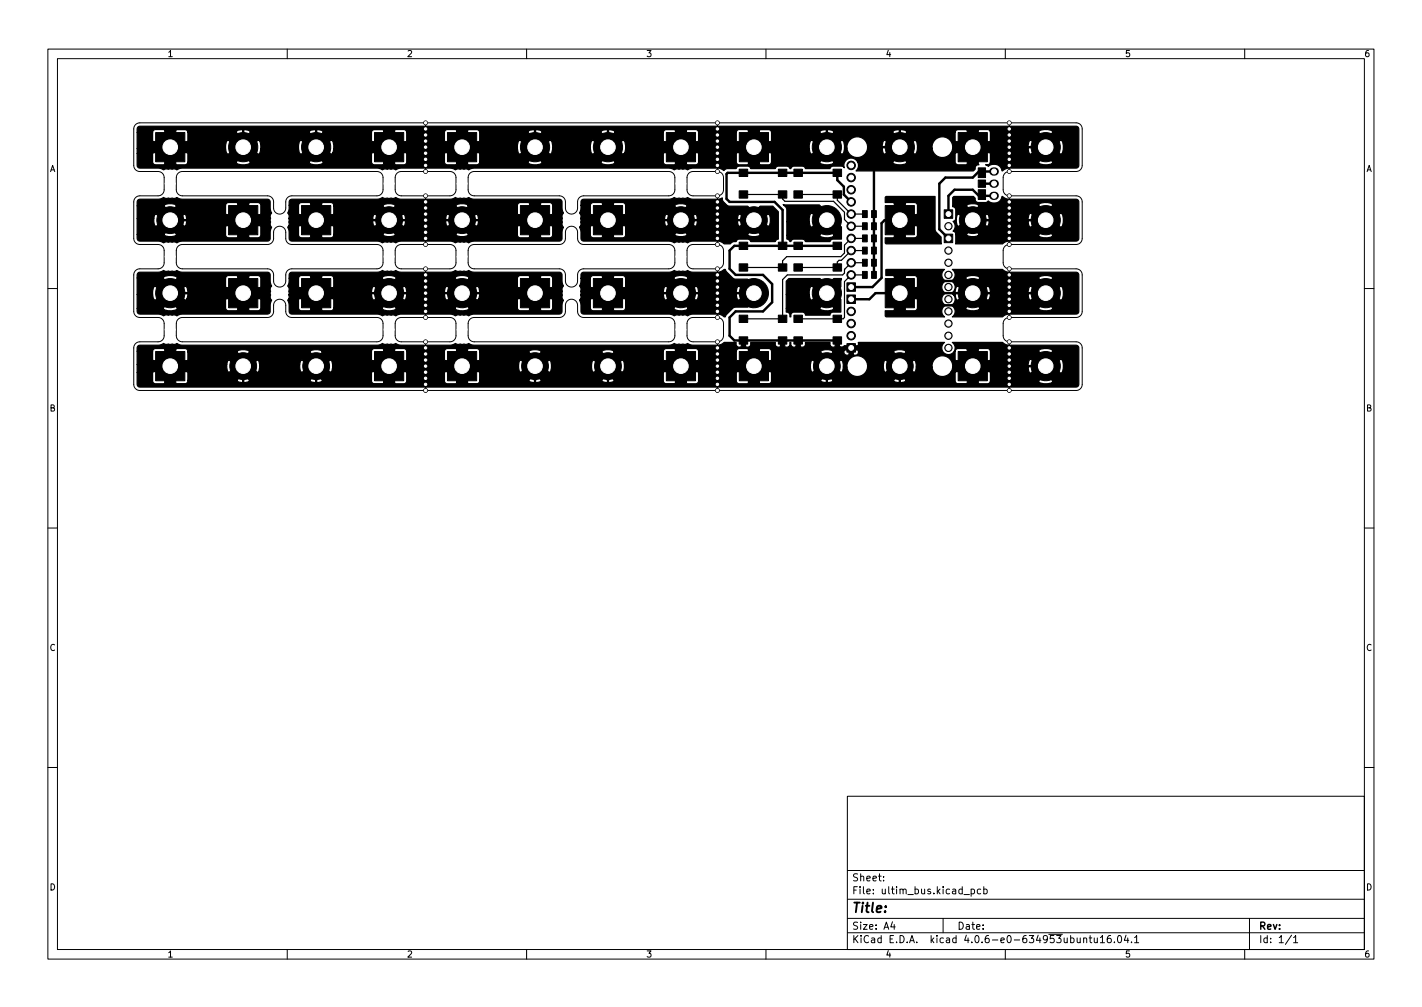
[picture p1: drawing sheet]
<svg xmlns="http://www.w3.org/2000/svg" width="297mm" height="210mm" viewBox="0 0 297 210" stroke-linecap="round" stroke-linejoin="round" font-family="sans-serif">
<defs><g id="words">
<text font-size="2.8" x="178" y="190.6">Title:</text>
<g font-size="2.1">
<text x="178" y="184">Sheet:</text>
<text x="178" y="186.7">File: ultim_bus.kicad_pcb</text>
<text x="178" y="196.9">KiCad E.D.A. kicad 4.0.6-e0-634953ubuntu16.04.1</text>
<text x="178" y="194.1">Size: A4</text>
<text x="200" y="194.1">Date:</text>
<text x="263" y="194.1">Rev:</text>
<text x="263" y="196.9">Id: 1/1</text>
</g>
<g font-size="1.8">
<text x="35" y="11.9">1</text>
<text x="85" y="11.9">2</text>
<text x="135" y="11.9">3</text>
<text x="185" y="11.9">4</text>
<text x="235" y="11.9">5</text>
<text x="285" y="11.9">6</text>
<text x="10.3" y="35.9">A</text>
<text x="285.3" y="35.9">A</text>
<text x="10.3" y="85.9">B</text>
<text x="285.3" y="85.9">B</text>
<text x="10.3" y="135.9">C</text>
<text x="285.3" y="135.9">C</text>
<text x="10.3" y="185.9">D</text>
<text x="285.3" y="185.9">D</text>
<text x="35" y="199.9">1</text>
<text x="85" y="199.9">2</text>
<text x="135" y="199.9">3</text>
<text x="185" y="199.9">4</text>
<text x="235" y="199.9">5</text>
<text x="285" y="199.9">6</text>
</g>
</g></defs>
<g fill="none" stroke="#000" stroke-width=".21">
<path d="M10 10.2h277v190.1h-277zM12 12.2h273v186.1h-273zM60 10.2v2M110 10.2v2M160 10.2v2M210 10.2v2M260 10.2v2M28.3 26l.9-.4h195.6a1.27 1.27 0 0 1 1.3 1.3v7.7a1.27 1.27 0 0 1-1.3 1.2h-14.1a1.27 1.27 0 0 0-1.2 1.3l.1 2.6a1.27 1.27 0 0 0 1.2 1.2h14.1a1.27 1.27 0 0 1 1.2 1.3v7.7a1.27 1.27 0 0 1-1.3 1.1l-14.1 .1a1.27 1.27 0 0 0-1.2 1.2l.1 2.7a1.27 1.27 0 0 0 1.2 1.1h14.1a1.27 1.27 0 0 1 1.2 1.3v7.7a1.27 1.27 0 0 1-1.3 1.2h-14.1a1.27 1.27 0 0 0-1.2 1.3l.1 2.6a1.27 1.27 0 0 0 1.2 1.2h14.1a1.27 1.27 0 0 1 1.2 1.2v7.8a1.27 1.27 0 0 1-1.3 1.1h-195.7a1.27 1.27 0 0 1-1.2-1.2v-7.8a1.27 1.27 0 0 1 1.3-1.1h3.9a1.27 1.27 0 0 0 1.2-1.3v-2.7a1.27 1.27 0 0 0-1.3-1.1h-3.9a1.27 1.27 0 0 1-1.2-1.3v-7.7a1.27 1.27 0 0 1 1.3-1.2h3.9a1.27 1.27 0 0 0 1.2-1.2v-2.7a1.27 1.27 0 0 0-1.3-1.2h-3.9a1.27 1.27 0 0 1-1.2-1.2v-7.8a1.27 1.27 0 0 1 1.3-1.1h3.9a1.27 1.27 0 0 0 1.2-1.3v-2.6a1.27 1.27 0 0 0-1.3-1.2h-3.9a1.27 1.27 0 0 1-1.2-1.3v-7.7zM37.2 36.2l.9-.4h40.6a1.27 1.27 0 0 1 1.3 1.3v2.5a1.27 1.27 0 0 1-1.3 1.3h-17.7a1.27 1.27 0 0 0-1.3 1.3v1.2a1.27 1.27 0 0 1-1.3 1.3 1.27 1.27 0 0 1-1.3-1.3v-1.2a1.27 1.27 0 0 0-1.2-1.3h-17.8a1.27 1.27 0 0 1-1.3-1.3v-2.6zM82.9 36.2l.9-.4h10.2a1.27 1.27 0 0 1 1.2 1.3v2.5a1.27 1.27 0 0 1-1.2 1.3h-10.2a1.27 1.27 0 0 1-1.3-1.3l.1-2.6zM98.2 36.2l.9-.4h40.6a1.27 1.27 0 0 1 1.3 1.3v2.5a1.27 1.27 0 0 1-1.3 1.3h-17.8a1.27 1.27 0 0 0-1.3 1.3v1.2a1.27 1.27 0 0 1-1.2 1.3 1.27 1.27 0 0 1-1.3-1.3v-1.2a1.27 1.27 0 0 0-1.3-1.3h-17.7a1.27 1.27 0 0 1-1.3-1.3v-2.6zM143.9 36.2l.8-.4h5.2a1.27 1.27 0 0 1 1.2 1.3v2.5a1.27 1.27 0 0 1-1.2 1.3h-5.1a1.27 1.27 0 0 1-1.3-1.3v-2.6z"/>
<path d="M37.2 51.4l.9-.4h17.8a1.27 1.27 0 0 0 1.2-1.2v-1.3a1.27 1.27 0 0 1 1.3-1.3 1.27 1.27 0 0 1 1.3 1.3v1.3a1.27 1.27 0 0 0 1.3 1.2h17.7a1.27 1.27 0 0 1 1.3 1.3v2.6a1.27 1.27 0 0 1-1.3 1.2h-17.7a1.27 1.27 0 0 0-1.3 1.3v1.3a1.27 1.27 0 0 1-1.3 1.2 1.27 1.27 0 0 1-1.3-1.2v-1.3a1.27 1.27 0 0 0-1.2-1.3h-17.8a1.27 1.27 0 0 1-1.3-1.2v-2.7zM82.9 51.4l.9-.4h10.2a1.27 1.27 0 0 1 1.2 1.3v2.6a1.27 1.27 0 0 1-1.2 1.2h-10.2a1.27 1.27 0 0 1-1.3-1.2l.1-2.7zM98.2 51.4l.9-.4h17.7a1.27 1.27 0 0 0 1.3-1.2v-1.3a1.27 1.27 0 0 1 1.3-1.3 1.27 1.27 0 0 1 1.2 1.3v1.3a1.27 1.27 0 0 0 1.3 1.2h17.8a1.27 1.27 0 0 1 1.3 1.3v2.6a1.27 1.27 0 0 1-1.3 1.2h-17.8a1.27 1.27 0 0 0-1.3 1.3v1.3a1.27 1.27 0 0 1-1.2 1.2 1.27 1.27 0 0 1-1.3-1.2v-1.3a1.27 1.27 0 0 0-1.3-1.3h-17.7a1.27 1.27 0 0 1-1.3-1.2v-2.7zM143.9 51.4l.8-.3 5.2-.1a1.27 1.27 0 0 1 1.2 1.3v2.6a1.27 1.27 0 0 1-1.2 1.2h-5.1a1.27 1.27 0 0 1-1.3-1.2v-2.7zM10 60.2h2M37.2 66.7l.9-.4h17.8a1.27 1.27 0 0 0 1.2-1.3v-1.3a1.27 1.27 0 0 1 1.3-1.2 1.27 1.27 0 0 1 1.3 1.2v1.3a1.27 1.27 0 0 0 1.3 1.3h17.7a1.27 1.27 0 0 1 1.3 1.3v2.5a1.27 1.27 0 0 1-1.3 1.3h-40.6a1.27 1.27 0 0 1-1.3-1.3v-2.7zM82.9 66.7l.9-.4h10.2a1.27 1.27 0 0 1 1.2 1.3v2.5a1.27 1.27 0 0 1-1.2 1.3h-10.2a1.27 1.27 0 0 1-1.3-1.3l.1-2.7zM98.2 66.7l.9-.4h17.7a1.27 1.27 0 0 0 1.3-1.3v-1.3a1.27 1.27 0 0 1 1.3-1.2 1.27 1.27 0 0 1 1.2 1.2v1.3a1.27 1.27 0 0 0 1.3 1.3h17.8a1.27 1.27 0 0 1 1.3 1.3v2.5a1.27 1.27 0 0 1-1.3 1.3h-40.6a1.27 1.27 0 0 1-1.3-1.3v-2.7zM143.9 66.7l.8-.4h5.2a1.27 1.27 0 0 1 1.2 1.3v2.5a1.27 1.27 0 0 1-1.2 1.3h-5.1a1.27 1.27 0 0 1-1.3-1.3v-2.7zM285 60.2h2M10 110.2h2M285 110.2h2"/>
<path d="M10 160.2h2M177 166.3h108v32h-108zM285 160.2h2M60 198.3v2M110 198.3v2M160 198.3v2M177 194.8h108M177 191.8h108M177 187.8h108M177 181.8h108M184.6 183.8v.1M184.6 183v.1"/>
<path d="M186.4 192.5l-.3 1h.9M186.8 193v1M197 191.8v3M201.4 186.8h1.1M202.9 185.7l.4-.1 .3 .3-.2 .7h-.5M202.9 185.6v1.5M204.9 185.7l-.5-.1-.3 .3 .2 .7h.6M205.5 185.7l.4-.1 .3 .3-.1 .7h-.6M205.5 185.1v1.5M210 198.3v2M226.4 196l.2-.2 .3 .1 .1 .9M226.4 195.8v1"/>
<path d="M227.5 195.8h.6M227.7 195.3v1.3l.4 .2M228.6 195.8v1h.4l.2-.1M229.2 195.8v1M229.9 195.8l.4-.5v1.5M229.9 196.8h.8M232 195.3l-.4 .1a1.01 1.01 0 0 0 0 1.4l.5-.1v-.5l-.2-.3h-.3l-.3 .3M232.8 196.7v.1M233.6 195.4l.2-.1a.8 .8 0 0 1 .5 .8 .8 .8 0 0 1-.5 .7 1 1 0 0 1-.2-1.4zM235.2 195.3l-.3 1h.9M235.6 195.8v1M236.4 196.7v.1"/>
<path d="M237 195.8l.4-.5v1.5M237 196.8h.9M260 198.3v2M261 191.8v6.5M269.8 195.3l-1.3 1.9M270.2 195.8l.4-.5v1.5M270.2 196.8h.9"/>
</g>
<g fill="#000" stroke="#000" stroke-width=".21">
<path d="M32.5 27.7h6.1v6.1h-6.1zM78.2 27.7h6.1v6.1h-6.1zM93.5 27.7h6.1v6.1h-6.1zM139.2 27.7h6.1v6.1h-6.1zM154.4 35.3h1.8v1.5h-1.8zM154.4 27.7h6.1v6.1h-6.1zM162.6 35.3h1.8v1.5h-1.8zM165.8 35.3h1.8v1.5h-1.8zM174 35.3h1.8v1.5h-1.8zM200.2 27.7h6v6.1h-6zM204.3 37.6h1.6v1.5h-1.6zM204.3 35h1.6v2.1h-1.6z"/>
<path d="M204.3 39.6h1.6v2.1h-1.6zM47.8 42.9h6v6.1h-6zM63 42.9h6.1v6.1h-6.1zM108.7 42.9h6.1v6.1h-6.1zM124 42.9h6v6.1h-6zM154.4 39.8h1.8v1.6h-1.8zM154.4 55.1h1.8v1.5h-1.8zM154.4 50.6h1.8v1.5h-1.8zM162.6 39.8h1.8v1.6h-1.8zM162.6 55.1h1.8v1.5h-1.8zM162.6 50.6h1.8v1.5h-1.8zM165.8 39.8h1.8v1.6h-1.8z"/>
<path d="M165.8 55.1h1.8v1.5h-1.8zM165.8 50.6h1.8v1.5h-1.8zM174 39.8h1.8v1.6h-1.8zM174 55.1h1.8v1.5h-1.8zM174 50.6h1.8v1.5h-1.8zM176.9 59h1.8v1.8h-1.8zM180.2 56.7h1v1.4h-1zM180.2 54.1h1v1.5h-1zM180.2 51.6h1v1.4h-1zM180.2 49.1h1v1.4h-1zM180.2 46.5h1v1.5h-1zM180.2 44h1v1.4h-1z"/>
<path d="M182.1 56.7h1v1.4h-1zM182.1 54.1h1v1.5h-1zM182.1 51.6h1v1.4h-1zM182.1 49.1h1v1.4h-1zM182.1 46.5h1v1.5h-1zM182.1 44h1v1.4h-1zM184.9 42.9h6.1v6.1h-6.1zM197.2 43.8h1.8v1.8h-1.8zM197.2 48.9h1.8v1.8h-1.8zM32.5 73.4h6.1v6.1h-6.1zM47.8 58.2h6v6.1h-6zM63 58.2h6.1v6.1h-6.1z"/>
<path d="M78.2 73.4h6.1v6.1h-6.1zM93.5 73.4h6.1v6.1h-6.1zM108.7 58.2h6.1v6.1h-6.1zM124 58.2h6v6.1h-6zM139.2 73.4h6.1v6.1h-6.1zM154.4 73.4h6.1v6.1h-6.1zM154.4 65.8h1.8v1.5h-1.8zM154.4 70.3h1.8v1.6h-1.8zM162.6 65.8h1.8v1.5h-1.8zM162.6 70.3h1.8v1.6h-1.8zM165.8 65.8h1.8v1.5h-1.8zM165.8 70.3h1.8v1.6h-1.8z"/>
<path d="M174 65.8h1.8v1.5h-1.8zM174 70.3h1.8v1.6h-1.8zM176.9 61.6h1.8v1.8h-1.8zM176.9 71.7h1.8v1.8h-1.8zM184.9 58.2h6.1v6.1h-6.1zM200.2 73.4h6v6.1h-6z"/>
<circle cx="50.8" cy="30.7" r="3"/>
<circle cx="66" cy="30.7" r="3"/>
<circle cx="88.9" cy="25.6" r=".4"/>
<circle cx="88.9" cy="32" r=".4"/>
<circle cx="88.9" cy="35.8" r=".4"/>
<circle cx="88.9" cy="29.5" r=".4"/>
<circle cx="88.9" cy="34.5" r=".4"/>
<circle cx="88.9" cy="30.7" r=".4"/>
<circle cx="88.9" cy="26.9" r=".4"/>
<circle cx="88.9" cy="28.2" r=".4"/>
<circle cx="88.9" cy="33.3" r=".4"/>
<circle cx="111.8" cy="30.7" r="3"/>
<circle cx="127" cy="30.7" r="3"/>
<circle cx="149.9" cy="32" r=".4"/>
<circle cx="149.9" cy="33.3" r=".4"/>
<circle cx="149.9" cy="25.6" r=".4"/>
<circle cx="149.9" cy="34.5" r=".4"/>
<circle cx="149.9" cy="26.9" r=".4"/>
<circle cx="149.9" cy="30.7" r=".4"/>
<circle cx="149.9" cy="35.8" r=".4"/>
<circle cx="149.9" cy="29.5" r=".4"/>
<circle cx="149.9" cy="28.2" r=".4"/>
<circle cx="172.7" cy="30.7" r="3"/>
<circle cx="177.8" cy="34.5" r=".89"/>
<circle cx="177.8" cy="37.1" r=".89"/>
<circle cx="177.8" cy="39.6" r=".89"/>
<circle cx="188" cy="30.7" r="3"/>
<circle cx="210.8" cy="30.7" r=".4"/>
<circle cx="210.8" cy="29.5" r=".4"/>
<circle cx="210.8" cy="32" r=".4"/>
<circle cx="210.8" cy="25.6" r=".4"/>
<circle cx="210.8" cy="26.9" r=".4"/>
<circle cx="210.8" cy="28.2" r=".4"/>
<circle cx="210.8" cy="34.5" r=".4"/>
<circle cx="210.8" cy="33.3" r=".4"/>
<circle cx="210.8" cy="35.8" r=".4"/>
<circle cx="218.4" cy="30.7" r="3"/>
<circle cx="35.6" cy="46" r="2.8"/>
<circle cx="81.3" cy="46" r="2.8"/>
<circle cx="88.9" cy="43.4" r=".4"/>
<circle cx="88.9" cy="44.7" r=".4"/>
<circle cx="88.9" cy="40.9" r=".4"/>
<circle cx="88.9" cy="56.1" r=".4"/>
<circle cx="88.9" cy="49.8" r=".4"/>
<circle cx="88.9" cy="58.7" r=".4"/>
<circle cx="88.9" cy="46" r=".4"/>
<circle cx="88.9" cy="42.2" r=".4"/>
<circle cx="88.9" cy="59.9" r=".4"/>
<circle cx="88.9" cy="47.2" r=".4"/>
<circle cx="88.9" cy="48.5" r=".4"/>
<circle cx="88.9" cy="51" r=".4"/>
<circle cx="88.9" cy="57.4" r=".4"/>
<circle cx="96.5" cy="46" r="2.8"/>
<circle cx="142.2" cy="46" r="2.8"/>
<circle cx="149.9" cy="42.2" r=".4"/>
<circle cx="149.9" cy="56.1" r=".4"/>
<circle cx="149.9" cy="57.4" r=".4"/>
<circle cx="149.9" cy="43.4" r=".4"/>
<circle cx="149.9" cy="46" r=".4"/>
<circle cx="149.9" cy="44.7" r=".4"/>
<circle cx="149.9" cy="47.2" r=".4"/>
<circle cx="149.9" cy="48.5" r=".4"/>
<circle cx="149.9" cy="51" r=".4"/>
<circle cx="149.9" cy="49.8" r=".4"/>
<circle cx="149.9" cy="40.9" r=".4"/>
<circle cx="149.9" cy="58.7" r=".4"/>
<circle cx="149.9" cy="59.9" r=".4"/>
<circle cx="157.5" cy="46" r="2.8"/>
<circle cx="172.7" cy="46" r="3"/>
<circle cx="177.8" cy="54.9" r=".89"/>
<circle cx="177.8" cy="42.2" r=".89"/>
<circle cx="177.8" cy="49.8" r=".89"/>
<circle cx="177.8" cy="57.4" r=".89"/>
<circle cx="177.8" cy="52.3" r=".89"/>
<circle cx="177.8" cy="47.2" r=".89"/>
<circle cx="177.8" cy="44.7" r=".89"/>
<circle cx="198.1" cy="52.3" r=".76"/>
<circle cx="198.1" cy="57.4" r=".76"/>
<circle cx="198.1" cy="54.9" r=".76"/>
<circle cx="198.1" cy="47.2" r=".76"/>
<circle cx="198.1" cy="59.9" r=".76"/>
<circle cx="203.2" cy="46" r="2.8"/>
<circle cx="210.8" cy="43.4" r=".4"/>
<circle cx="210.8" cy="40.9" r=".4"/>
<circle cx="210.8" cy="44.7" r=".4"/>
<circle cx="210.8" cy="48.5" r=".4"/>
<circle cx="210.8" cy="59.9" r=".4"/>
<circle cx="210.8" cy="51" r=".4"/>
<circle cx="210.8" cy="58.7" r=".4"/>
<circle cx="210.8" cy="46" r=".4"/>
<circle cx="210.8" cy="42.2" r=".4"/>
<circle cx="210.8" cy="47.2" r=".4"/>
<circle cx="210.8" cy="57.4" r=".4"/>
<circle cx="210.8" cy="49.8" r=".4"/>
<circle cx="210.8" cy="56.1" r=".4"/>
<circle cx="218.4" cy="46" r="3"/>
<circle cx="35.6" cy="61.2" r="3"/>
<circle cx="50.8" cy="76.4" r="2.8"/>
<circle cx="66" cy="76.4" r="2.8"/>
<circle cx="81.3" cy="61.2" r="3"/>
<circle cx="88.9" cy="73.9" r=".4"/>
<circle cx="88.9" cy="75.2" r=".4"/>
<circle cx="88.9" cy="79" r=".4"/>
<circle cx="88.9" cy="76.4" r=".4"/>
<circle cx="88.9" cy="65" r=".4"/>
<circle cx="88.9" cy="71.4" r=".4"/>
<circle cx="88.9" cy="72.6" r=".4"/>
<circle cx="88.9" cy="77.7" r=".4"/>
<circle cx="88.9" cy="61.2" r=".4"/>
<circle cx="88.9" cy="62.5" r=".4"/>
<circle cx="88.9" cy="66.3" r=".4"/>
<circle cx="88.9" cy="63.7" r=".4"/>
<circle cx="96.5" cy="61.2" r="3"/>
<circle cx="111.8" cy="76.4" r="2.8"/>
<circle cx="127" cy="76.4" r="2.8"/>
<circle cx="142.2" cy="61.2" r="3"/>
<circle cx="149.9" cy="73.9" r=".4"/>
<circle cx="149.9" cy="63.7" r=".4"/>
<circle cx="149.9" cy="79" r=".4"/>
<circle cx="149.9" cy="66.3" r=".4"/>
<circle cx="149.9" cy="72.6" r=".4"/>
<circle cx="149.9" cy="76.4" r=".4"/>
<circle cx="149.9" cy="77.7" r=".4"/>
<circle cx="149.9" cy="65" r=".4"/>
<circle cx="149.9" cy="75.2" r=".4"/>
<circle cx="149.9" cy="62.5" r=".4"/>
<circle cx="149.9" cy="71.4" r=".4"/>
<circle cx="149.9" cy="61.2" r=".4"/>
<circle cx="157.5" cy="61.2" r="3"/>
<circle cx="172.7" cy="61.2" r="3"/>
<circle cx="172.7" cy="76.4" r="2.8"/>
<circle cx="177.8" cy="70.1" r=".89"/>
<circle cx="177.8" cy="65" r=".89"/>
<circle cx="177.8" cy="67.6" r=".89"/>
<circle cx="188" cy="76.4" r="2.8"/>
<circle cx="198.1" cy="72.6" r=".76"/>
<circle cx="198.1" cy="67.6" r=".76"/>
<circle cx="198.1" cy="70.1" r=".76"/>
<circle cx="198.1" cy="65" r=".76"/>
<circle cx="198.1" cy="62.5" r=".76"/>
<circle cx="203.2" cy="61.2" r="3"/>
<circle cx="210.8" cy="75.2" r=".4"/>
<circle cx="210.8" cy="76.4" r=".4"/>
<circle cx="210.8" cy="77.7" r=".4"/>
<circle cx="210.8" cy="61.2" r=".4"/>
<circle cx="210.8" cy="73.9" r=".4"/>
<circle cx="210.8" cy="66.3" r=".4"/>
<circle cx="210.8" cy="72.6" r=".4"/>
<circle cx="210.8" cy="65" r=".4"/>
<circle cx="210.8" cy="79" r=".4"/>
<circle cx="210.8" cy="71.4" r=".4"/>
<circle cx="210.8" cy="63.7" r=".4"/>
<circle cx="210.8" cy="62.5" r=".4"/>
<circle cx="218.4" cy="76.4" r="3"/>
<circle cx="218.4" cy="61.2" r="3"/>
<circle cx="88.9" cy="81.5" r=".4"/>
<circle cx="88.9" cy="80.3" r=".4"/>
<circle cx="149.9" cy="80.3" r=".4"/>
<circle cx="149.9" cy="81.5" r=".4"/>
<circle cx="210.8" cy="81.5" r=".4"/>
<circle cx="210.8" cy="80.3" r=".4"/>
</g>
<path d="M207.5 38.3h.3M207.5 35.8h.3M207.5 40.9h.3" fill="none" stroke="#000" stroke-width="1.7"/>
<g fill="none" stroke="#000" stroke-width=".51">
<path d="M35.6 30.7v-3.5l.2-.3h45.2l.3 .3v3.5h15.2v-3.5l.3-.3h45.2l.2 .3v3.5h15.3v-3.5l.2-.3h45.2l.3 .3v3.5h15.2M50.8 26.9v3.8M66 26.9v3.8M111.8 26.9v3.8M127 26.9v3.8M172.7 26.9v3.8M188 26.9v3.8h-4.4l-1 1.1v25.6M205.1 38.3h2.5M207.6 35.8h-3.1l-1.3 1.3h-5.7l-1.3 1.2v9.6l1.9 1.9M35.6 46h15.2M66 46h45.8M127 46h30.5"/>
<path d="M174.9 51.3h-21.5l-1 1v3.8l1.3 1.3h5.7l1.9 1.9v3.8l-1.9 1.9h-5.7l-1.3 1.3v3.8l1 1h21.5v.9l.6 .6h2.3M177.8 42.2l-1.5-1.6v-1.6l-1.4-1.4v-1.5h-22.9l-.2 .2v5.2l.6 .7h9.4l1.7 1.6v7.5M188 46h-3.2l-.7 .6v11.4l-1.9 1.9h-4.4M194.9 58.7h5.8l2.5 2.5-2.5 2.5h-5.8l-2.5-2.5zM203.2 46h15.2M207.6 40.9h-3.1l-1.3-1.3h-3.8l-1.3 1.3v3.8M35.6 76.4v3.6l.2 .3h45.2l.3-.3v-3.6h15.2v3.6l.3 .3h45.2l.2-.3v-3.6h15.3v3.6l.2 .3h45.2l.3-.3v-3.6h15.2M35.6 61.2h15.2M50.8 76.4v3.9M66 76.4v3.9M66 61.2h45.8M111.8 76.4v3.9"/>
<path d="M127 76.4v3.9M127 61.2h30.5M172.7 76.4v3.9M188 76.4v3.9M218.4 61.2h-35.5l-1.3 1.3h-3.8"/>
</g>
<g fill="none" stroke="#000" stroke-width=".25">
<path d="M88.9 25.6v1.3M88.9 34.5v1.3M149.9 25.6v1.3M149.9 34.5v1.3M210.8 25.6v1.3M210.8 34.5v1.3M88.9 40.9v1.3M88.9 49.8v1.2M88.9 56.1v1.3M149.9 40.9v1.3M149.9 49.8v1.2M149.9 56.1v1.3"/>
<path d="M155.3 40.6h8.2v.9l.5 .5h10.1l2.3 2.3v1.5l1.4 1.4h2.9M166.7 40.6h8.3M174.9 40.6v1.2l2.9 2.9h2.9M180.7 52.3h-2.9l-2 2.1h-.5l-.4 .3v1.1h-8.2M180.7 49.8h-2.9l-1.4 1.4v1.6l-.8 .8h-11.3l-.8 .9v1.3h-8.2M180.7 54.9h-2.9l-1.4 1.4v.7l-.4 .4h-11.5l-1 1v8.2h-8.2M180.7 57.4h-2.9l-1.4 1.4v7.5l-.3 .3h-9.4M210.8 40.9v1.3M210.8 49.8v1.2M210.8 56.1v1.3M88.9 65v1.3M88.9 71.4v1.2"/>
<path d="M149.9 65v1.3M149.9 71.4v1.2M210.8 65v1.3M210.8 71.4v1.2M88.9 80.3v1.2M149.9 80.3v1.2M210.8 80.3v1.2"/>
</g>
<g fill="#000" stroke="#000" stroke-width=".25">
<path d="M28.8 26.5l.4-.1h195.6l.4 .1 .2 .4v7.6a.57 .57 0 0 1-.6 .6h-14l-.8 .2-.6 .4-.1-.2a1.76 1.76 0 0 0-2.9-.8l-.5-.3 .6-.1 .4-.4h10l.4 .3a2.85 2.85 0 0 0 2.7-.3l-1.6-1.6-1.5 1.6h-10v-1.9l-.2-.1h-2.4v2.4l.2 .1-.6 .2-.2 .7-.4 .4h-24.5l.5-1-.1-.8h7.2l.4 .3a2.85 2.85 0 0 0 2.7-.3l-1.5-1.6-1.6 1.6-7.2-.1a1.53 1.53 0 0 0-2-.7 1.53 1.53 0 0 0-.8 1.9l-.4-.3h-2l-.4 .1-.2 .4h-5.2l-.4-.5h-2l-.4 .1-.2 .4h-.2l-.5-.5h-1.9l-.4 .1-.2 .4h-5.2l-.4-.5h-2l-.4 .1-.2 .4h-2l-.6 .4-.6-.4-.7-.1h-5.1l-1.2 .4-.5-.2h-1.7l-.5 .2-1.2-.4h-40.7l-1.1 .4-.5-.2h-1.8l-.5 .2-1.1-.4h-10.2l-1.1 .4-.5-.2h-1.8l-.5 .2-1.2-.4h-40.6l-1.2 .4-.4-.2h-1.8l-.5 .2-1.1-.4-4.2-.1-.3-.5v-2.5h3.3v2l.2 .3 .3 .1h1.9l.1-.1v-2.4h2.3v2.4l.2 .1h1.9l.4-.5h10a2.58 2.58 0 0 0 3.2 0h12.1l.4 .3a2.85 2.85 0 0 0 2.7-.3l-1.6-1.6-1.5 1.6h-12.1l-1.6-1.6-1.6 1.6h-10v-1.9l-.1-.1h-7.1l-.1 .1h-3.3v-1h18.5l.2 .9 .3 .4 1.6-1.6h3.2l1.6 1.6 .3-.4 .2-.9h7.9l.1 .9 .4 .4 1.5-1.6h3.3l1.5 1.6 .2-.3h8.2v2l.2 .3 .4 .1h1.8l.1-.1v-2.4h2.3v2.4l.2 .1h1.8l.3-.1 .3-.5v-1.8h7.8v1.8l.3 .5 .3 .1h1.8l.2-.1v-2.4h2.3v2.4l.1 .1h2l.4-.5h10l.4 .3a2.85 2.85 0 0 0 2.7-.3h12.1l.5 .3a2.85 2.85 0 0 0 2.7-.3l-1.6-1.6-1.6 1.6h-12.1l-1.5-1.6-1.6 1.6h-10v-1.9l-.2-.1h-7l-.2 .1h-7.8l-.2-.1-15.4 .1 .3-1h38.4l.1 .9 .4 .4 1.5-1.6h3.3l1.5 1.6 .4-.4 .1-.9h7.9l.2 .9 .3 .4 1.6-1.6h3.2l1.6 1.6 .2-.3h8.2v2l.2 .3 .3 .1h1.8l.2-.1v-2.4h2.3v2.4l.1 .1h1.9l.3-.1 .2-.5v-1.8h7.9v1.8l.2 .5 .4 .1h1.8l.1-.1v-2.4h2.3v2.4l.2 .1h1.9l.4-.5h10.1l.4 .3a2.85 2.85 0 0 0 2.7-.3l-1.6-1.6-1.5 1.6h-10.1l.1-1.9-.2-.1h-7l-.2 .1h-7.9l-.1-.1-15.4 .1 .3-1h38.3l.2 .9 .3 .4 1.6-1.6h3.2l1.6 1.6 .3-.4 .2-1h.5l.1 .4a2.17 2.17 0 0 0 2.2 1.6 2.17 2.17 0 0 0 2-1.9h3.1l.1 .9 .4 .4 1.5-1.6h3.3l1.5 1.6 .4-.4 .1-1h3.1l.1 .4a2.16 2.16 0 0 0 1.7 1.6 2.16 2.16 0 0 0 2.1-.9h.9v1.8l.2 .5 .4 .1h1.8l.2-.1v-2.4h-2.4l-.2 .1h-.9l.4-1h15.8l.1 .9 .4 .4 1.5-1.6h3.3l1.5 1.6 .4-.4a2.85 2.85 0 0 0-.4-2.7l-1.5 1.5h-3.3l-1.5-1.5-.4 .4-.1 1.4h-15.8a2.17 2.17 0 0 0-2.1-2.4 2.17 2.17 0 0 0-2.2 2.3h-3.1l-.1-1.2-.4-.5-1.5 1.5h-3.3l-1.5-1.5-.4 .4-.1 1.4h-3.1a2.17 2.17 0 0 0-2.1-2.4 2.17 2.17 0 0 0-2.2 2.3h-.5l-.1-1.2-.4-.5-1.6 1.5h-3.2l-1.6-1.5-.3 .4-.2 1.4h-38.3a1.96 1.96 0 0 0-.5-1.8l-1.6 1.5h-3.2l-1.6-1.5-.3 .4-.2 1.4h-7.9l-.1-1.3-.4-.5-1.5 1.5h-3.3l-1.5-1.5-.4 .4-.1 1.4h-38.4a1.96 1.96 0 0 0-.5-1.8l-1.5 1.5h-3.3l-1.5-1.5-.4 .4-.1 1.4h-7.9l-.1-1.3-.4-.5-1.6 1.5h-3.2l-1.6-1.5-.3 .4-.2 1.4h-18.5v-3.4h3.3v1.8l.1 .2h2.4v-2.4h2.3v2.4h2.4l.1-.2v-1.9h10l1.6 1.6 1.6-1.6h12.1l1.5 1.6 1.5-1.5h10.1v1.8l.2 .2h2.3v-2.4h2.3v2.4h2.4l.2-.2v-1.8h7.8v1.8l.2 .2h2.4v-2.4h2.3v2.4h2.3l.2-.2v-1.9h10l1.6 1.6 1.5-1.6h12.1l1.6 1.6 1.5-1.5h10.1v1.8l.1 .2h2.4v-2.4h2.3v2.4h2.4l.1-.2v-1.8h7.9v1.8l.2 .2h2.3v-2.4h2.3v2.4h2.4l.2-.2-.1-1.9h10.1l1.5 1.6 1.6-1.6h12.1l1.6 1.6 1.5-1.5h10v1.8l.2 .2h2.4v-2.4h2.2v2.4h2.4l.2-.2v-1.9h10l1.5 1.6 1.6-1.6a2.58 2.58 0 0 0-3.1 0h-10l-.2-.3-.4-.2h-1.8l-.2 .2-4.2-.2-.4 .2-.2 .4-10-.1a2.58 2.58 0 0 0-3.1 0h-12.1l-.4-.3a2.85 2.85 0 0 0-2.7 .3h-10.1l-.2-.3-.3-.2h-1.8l-.2 .2-4.2-.2-.4 .2-.2 .4h-7.9l-.2-.4-.3-.2h-1.9l-.1 .2-4.3-.2-.3 .2-.2 .4-10-.1a2.58 2.58 0 0 0-3.2 0h-12.1l-.4-.3a2.85 2.85 0 0 0-2.7 .3h-10l-.2-.3-.4-.2h-1.8l-.1 .2-4.3-.2-.3 .2-.3 .4h-7.8l-.3-.4-.3-.2h-1.8l-.2 .2-4.2-.2-.4 .2-.2 .4-10-.1a2.58 2.58 0 0 0-3.1 0h-12.1l-.5-.3a2.85 2.85 0 0 0-2.7 .3h-10l-.2-.3-.3-.2h-1.8l-.2 .2-4.3-.2-.3 .2-.2 .4h-3.3l.1-.8zM28.8 41.8l.4-.2h3.8l.8-.2a.5 .5 0 0 1 .9 0h1.7l.5-.2 1.2 .4h17.7a.57 .57 0 0 1 .6 .6l.1 1.6 .2 .7a1.19 1.19 0 0 0-.2 1.2v.5a1.27 1.27 0 0 0 .2 1.3l-.2 .7-.1 1.5a.57 .57 0 0 1-.5 .6h-17.8l-1.2 .4-.4-.2h-1.8l-.5 .2-1.1-.4h-3.9a.57 .57 0 0 1-.6-.6v-.7h5.6a2.26 2.26 0 0 0 2.7 0l-1.3-1.4-1.4 1.4h-5.6v-3.4h3.5l.2 1.4 .3 .3 1.3-1.3h3.3l1.4 1.3h8.5v1.9l.2 .3 .4 .2h1.8l.2-.2v-2.4h2.2v2.4l.2 .2 1.9-.1 .3-.2 .2-.3v-1.8l-.2-.2-15.7 .2a2.27 2.27 0 0 0 0-2.7l-1.4 1.4h-3.3l-1.3-1.4-.3 .4-.2 .6h-3.5v-2.6h5.6l1.4 1.4 1.3-1.4-.1-.1h10.3v1.8l.2 .1h2.4v-2.4h2.2v2.4h2.4l.2-.1v-1.8l-.2-.5-.4-.1h-1.8l-.2 .1-4.2-.1-.4 .1-.2 .5h-10.3a2.31 2.31 0 0 0-2.6 .1h-5.6l.1-.9zM28.8 57l.4-.2h3.8l.8-.1a.5 .5 0 0 1 .9 0h1.7l.5-.2 1.2 .3h17.7a.57 .57 0 0 1 .6 .6l.1 1.6 .2 .7a1.19 1.19 0 0 0-.2 1.2v.6a1.27 1.27 0 0 0 .2 1.2l-.2 .7-.1 1.6a.57 .57 0 0 1-.5 .6h-17.8l-1.2 .4-.4-.3h-1.8l-.5 .3-1.1-.4h-3.9a.57 .57 0 0 1-.6-.6v-.6h5.4a2.58 2.58 0 0 0 3.1 0l-1.5-1.6-1.6 1.6h-5.4v-2.9h3.3l.1 .9 .4 .4 1.5-1.6h3.3l1.5 1.6 .3-.3h8.1v1.9l.2 .3 .4 .2h1.8l.2-.2v-2.3h2.2v2.3l.2 .2h1.9l.3-.2 .2-.4v-1.8l-.2-.1-15.3 .1a2.67 2.67 0 0 0-.3-2.9l-1.5 1.6h-3.3l-1.5-1.6-.4 .5-.1 1.4h-3.3v-3.5h5.4l1.6 1.6 1.5-1.5h10v1.8l.2 .2h2.4v-2.4h2.2v2.4h2.4l.2-.2v-1.8l-.2-.4-.4-.2h-1.8l-.2 .2-4.2-.2-.4 .2-.2 .4-10-.1a2.58 2.58 0 0 0-3.1 0h-5.4zM60.6 41.8l.4-.2h17.8l.8-.2a.5 .5 0 0 1 .8 0h1.7l.6-.2 1.1 .4h10.2l1.1-.4 .5 .2h1.8l.5-.2 1.2 .4h17.8l.5 .4v1.8l.3 .7-.3 .6v1.1a1.27 1.27 0 0 0 .3 1.3l-.3 .7v1.8l-.6 .3h-17.8l-1.1 .4-.5-.2h-1.8l-.5 .2-1.1-.4h-10.2l-1.1 .4-.5-.2h-1.8l-.5 .2-1.2-.4h-17.7a.57 .57 0 0 1-.6-.6v-1.5l-.3-.8 .1-.1h2.2v1.9l.2 .3 .3 .2h1.8l.2-.2v-2.4h2.3v2.4l.1 .2 2-.1 .3-.2 .1-.4h10.2a2.26 2.26 0 0 0 2.8 0h12.4l.4 .3a2.48 2.48 0 0 0 2.4-.3l-1.4-1.4-1.4 1.4h-12.4l-1.4-1.4-1.4 1.4h-10.2v-1.7l-.1-.2h-7.1l-.1 .2h-2.2l.2-.4-.1-1.3h17.5l.2 1.4 .3 .3 1.4-1.3h3.2l1.4 1.3 .3-.3 .1-1.4h8.4l.1 1.4 .3 .3 1.4-1.3h3.2l1.4 1.3h8.6v1.8l.1 .3 .4 .3h1.9l.1-.2v-2.4h2.3v2.4l.2 .2 1.9-.1 .3-.2 .1-.3v-1.8l-.1-.2-15.7 .2a2.27 2.27 0 0 0-.1-2.7l-1.4 1.4h-3.2l-1.4-1.4-.3 .4-.1 .6h-8.4l-.1-.6-.3-.4-1.4 1.4h-3.2l-1.4-1.4-.3 .4-.2 .6h-17.5a.95 .95 0 0 0-.2-1.1l.3-.7v-.9h2v1.8l.1 .1h2.4v-2.4h2.3v2.4h2.4l.1-.1v-1.7h10.2l1.4 1.4 1.4-1.4h12.4l1.4 1.4 1.4-1.4-.1-.1h10.3v1.8l.1 .1h2.4v-2.4h2.3v2.4h2.4l.1-.1v-2l-.2-.3-.3-.1h-1.8l-.2 .1-4.3-.1-.3 .1-.2 .5h-10.3a2.31 2.31 0 0 0-2.7 .1h-12.4l-.4-.3a2.48 2.48 0 0 0-2.4 .3h-10.2l-.1-.5-.4-.2h-1.9l-.1 .1-4.3-.1-.3 .1-.2 .5h-2v-.8zM60.6 57l.4-.2h17.8l.8-.1a.5 .5 0 0 1 .8 0h1.7l.6-.2 1.1 .3h10.2l1.1-.3 .5 .2h1.8l.5-.2 1.2 .3 17.8 .1 .5 .4v1.7l.3 .7-.3 .6v1.2a1.27 1.27 0 0 0 .3 1.2l-.3 .7v1.8l-.6 .4h-17.8l-1.1 .4-.5-.3h-1.8l-.5 .3-1.1-.4h-10.2l-1.1 .4-.5-.3h-1.8l-.5 .3-1.2-.4h-17.7a.57 .57 0 0 1-.6-.6v-1.6l-.3-.7 .1-.2h2.2v1.8l.2 .4 .3 .2h1.8l.2-.2v-2.3h2.3v2.3l.1 .2h2l.4-.5h10l.4 .3a2.85 2.85 0 0 0 2.7-.3h12.2l.4 .3a2.85 2.85 0 0 0 2.7-.3l-1.6-1.6-1.5 1.6h-12.2l-1.5-1.6-1.6 1.6h-10v-1.9l-.1-.1h-7.1l-.1 .1h-2.2l.2-.4v-.6h17.2l.2 .9 .3 .4 1.6-1.6h3.2l1.6 1.6 .3-.4 .2-.9h7.8l.2 .9 .3 .4 1.6-1.6h3.2l1.6 1.6 .2-.3h8.2v1.9l.2 .3 .3 .2h1.9l.1-.2v-2.3h2.3v2.3l.2 .2h1.9l.3-.2 .1-.4v-1.8l-.1-.1-15.4 .1 .1-.1a2.85 2.85 0 0 0-.3-2.8l-1.6 1.6h-3.2l-1.6-1.6-.3 .5-.2 1.4h-7.8l-.2-1.3-.3-.6-1.6 1.6h-3.2l-1.6-1.6-.3 .5-.2 1.4h-17.2v-.5a1.24 1.24 0 0 0-.3-1.3l.3-.7v-.9h2v1.8l.1 .2h2.4v-2.4h2.3v2.4h2.4l.1-.2v-1.9h10l1.6 1.6 1.5-1.6h12.2l1.5 1.6 1.5-1.5h10.1v1.8l.1 .2h2.4v-2.4h2.3v2.4h2.4l.1-.2v-1.9l-.2-.3-.3-.2h-1.8l-.2 .2-4.3-.2-.4 .3-.1 .3h-10.1l-.3-.4a2.85 2.85 0 0 0-2.7 .3h-12.2l-.4-.3a2.85 2.85 0 0 0-2.7 .3h-10l-.2-.3-.3-.2h-1.9l-.1 .2-4.3-.2-.3 .2-.2 .4h-2v-.8zM121.5 41.8l.4-.2h17.8l.8-.2a.5 .5 0 0 1 .8 0h1.8l.5-.2 1.1 .4h5.2l1-.3 .1 .7 1 1h4.2l1.3 1.4 1.3-1.4h2.6l1.2 1.2v5.7l-.4 .2-.2 .3h-5.2l-.4-.4-2.1-.1-.3 .2-.2 .3-.7 .1-.6 .4h-1.2l-.6-.4-.8-.2h-5.1l-1.2 .4-.5-.2h-1.7l-.5 .2-1.2-.4h-17.7a.57 .57 0 0 1-.6-.6l-.1-1.5-.3-.8 .2-.1h2.1v1.9l.2 .3 .4 .2h1.8l.2-.2v-2.4h2.2v2.4l.2 .2 1.9-.1 .3-.2 .2-.4h10.2a2.26 2.26 0 0 0 2.7 0h12.5l.4 .3a2.48 2.48 0 0 0 2.4-.3l-1.4-1.4-1.4 1.4h-12.5l-1.4-1.4-1.3 1.4h-10.2v-1.7l-.2-.2h-7l-.2 .2h-2.1l.2-.4-.1-1.3h17.5l.1 1.4 .3 .3 1.4-1.3h3.3l1.3 1.3 .3-.3 .2-1.4h8.3l.2 1.4 .3 .3 1.4-1.3h3.2l1.4 1.3 .3-.3a2.48 2.48 0 0 0-.3-2.4l-1.4 1.4h-3.2l-1.4-1.4-.3 .4-.2 .6h-8.3l-.2-.6-.3-.4-1.3 1.4h-3.3l-1.4-1.4-.3 .4-.1 .6h-17.5a.95 .95 0 0 0-.2-1.1l.2-.7 .1-.9h1.9v1.8l.2 .1h2.4v-2.4h2.2v2.4h2.4l.2-.1v-1.7h10.2l1.3 1.4 1.4-1.4a2.26 2.26 0 0 0-2.7 0h-10.2l-.2-.5-.4-.2h-1.8l-.2 .1-4.2-.1-.4 .1-.2 .5h-1.9v-.8zM121.5 57l.4-.2h17.8l.8-.1a.5 .5 0 0 1 .8 0h1.8l.5-.2 1.1 .3h5.2l.7-.1 .7-.4h.2l.3 .4 1.5 1.5 2.9 .1 2.9 2.9-2.9 2.9-2.9 .1-1.5 1.5-.3 .5h-.2l-.7-.5-.7-.1h-5.1l-1.2 .4-.5-.3h-1.7l-.5 .3-1.2-.4h-17.9l-.4-.5-.1-1.7-.3-.7 .2-.2h2.1v1.9l.2 .3 .4 .2h1.8l.2-.2v-2.3h2.2v2.3l.2 .2h1.9l.5-.5h10a2.58 2.58 0 0 0 3.1 0l-1.6-1.6-1.5 1.6h-10v-1.9l-.2-.1h-7l-.2 .1h-2.1l.2-.4-.1-.5v-.1h17.3l.1 .9 .4 .4 1.5-1.6h3.3l1.5 1.6 .4-.4 .1-.9h7.9l.2 .9 .3 .4 1.6-1.6-1.6-1.6-.3 .5-.2 1.4h-7.9a1.96 1.96 0 0 0-.5-1.9l-1.5 1.6h-3.3l-1.5-1.6-.4 .5-.1 1.4h-17.3v-.7a.95 .95 0 0 0-.2-1.1l.2-.7 .1-.9h1.9v1.8l.2 .2h2.4v-2.4h2.2v2.4h2.4l.2-.2v-1.9h10l1.5 1.6 1.6-1.6-.4-.3a2.85 2.85 0 0 0-2.7 .3h-10l-.2-.3-.4-.2h-1.8l-.2 .2-4.2-.2-.4 .2-.2 .4h-1.9v-.8zM163.6 42.7l7.6 .1 4.6 4.6v2.5h-1.9l-.3 .2-.2 .3h-5.2l-.2-.4-.4-.1h-1.9l-.3 .2-.2 .3h-.2l-.3-.4-.3-.1v-.8h6.8a2.58 2.58 0 0 0 3.1 0l-1.6-1.5-1.5 1.5h-6.8v-2.8h4.6l.2 .8 .3 .4 1.6-1.5-1.6-1.6-.3 .4-.2 1.5h-4.6l-.1-2.6zM164.2 58.7l.6-.5h6.5l1.4 1.4 1.5-1.4h1.6l-.2 1.7-1.3 1.3 1.3 1.3v2.7h-1.7l-.4 .3-.1 .3h-5.1l-.2-.4-.3-.2h-2.1l-.4 .3-.1 .7h-.2a.73 .73 0 0 0-.8-1v-.8h7a2.58 2.58 0 0 0 3.1 0l-1.6-1.6-1.5 1.6h-7v-2.9h4.8l.2 .9 .3 .4 1.6-1.6-1.6-1.6-.3 .5-.2 1.4h-4.8zM184.9 41.2l.2-.2h10.2v7l.3 .5 1 1v1.4h-11.5l-.2-.2v-1h1.8l.1-.2v-2.4h2.3v2.4l.2 .2h1.8l.4-.3 .1-.3v-1.8l-.1-.2h-4.7v-4.7h2.3v2.4h2.4l.1-.1v-1.8l-.2-.5-.3-.1h-1.8l-.2 .1-4.2-.1zM185 56.3h12.3a1.39 1.39 0 0 0 .2 2.4 1.39 1.39 0 0 0-.8 1.2 1.39 1.39 0 0 0 .8 1.3 1.39 1.39 0 0 0-.8 1.3 1.39 1.39 0 0 0 .8 1.2 1.39 1.39 0 0 0-.2 2.5h-12.2l-.2-.2v-1.1h1.8l.1-.2v-2.3h2.3v2.3l.2 .2h1.8l.4-.2 .1-.4v-1.8l-.1-.1h-4.7v-4.7h2.3v2.4h2.4l.1-.2v-1.8l-.1-.3-.4-.3h-1.8l-.2 .2-4.1-.2zM199 41.3l.3-.3h4l.4 .4 .2 .7 .3 .2h1.8l.4-.4a1.7 1.7 0 0 0 2.9-.9l.8 .5 .7 .1h14a.57 .57 0 0 1 .6 .6v7.5a.57 .57 0 0 1-.6 .6h-14l-.8 .2-.6 .4h-9.8v-1.9h2.2a2.33 2.33 0 0 0 2.5 .1h12.6a2.58 2.58 0 0 0 3.1 0l-1.6-1.5-1.5 1.5h-12.6l.3-.1-1.4-1.4-1.4 1.4h-2.2l-.1-.5-.4-.2a1.38 1.38 0 0 0 0-2.1l.3-.1 .4-.5 .1 1.4 .3 .3 1.4-1.3h3.2l1.4 1.3 .3-.3 .1-.7h8.2l.1 .8 .4 .4 1.5-1.5h3.3l1.5 1.5a2.58 2.58 0 0 0 0-3.1l-1.5 1.6h-3.3l-1.5-1.6-.4 .4-.1 1.5h-8.2l-.1-1.3-.3-.4-1.4 1.4h-3.2l-1.4-1.4-.3 .4-.1 .6h-.2v-1.9l-.1-.3-.5-.2v-.2h2.8l1.4 1.4 1.4-1.4-.3-.2h12.6l1.5 1.6 1.6-1.6a2.58 2.58 0 0 0-3.1 0h-12.6a2.38 2.38 0 0 0-2.5 .2h-2.8z"/>
<path d="M198.9 56.3h10.5l.6 .4 .8 .1h14a.57 .57 0 0 1 .6 .6v7.6a.57 .57 0 0 1-.6 .6h-14l-.8 .2-.6 .4h-10.5a1.39 1.39 0 0 0 .5-1.8h2.2a2.58 2.58 0 0 0 3.2 0h12.1a2.58 2.58 0 0 0 3.1 0l-1.6-1.6-1.5 1.6h-12.1l-1.6-1.6-1.6 1.6h-2.2l-.7-.7a1.39 1.39 0 0 0 .4-2.2h.4l.2 .9 .3 .4 1.6-1.6h3.2l1.6 1.6 .3-.4 .2-.9h7.9l.1 .9 .4 .4 1.5-1.6h3.3l1.5 1.6a2.58 2.58 0 0 0 0-3.2l-1.5 1.6h-3.3l-1.5-1.6-.4 .5-.1 1.4h-7.9a1.96 1.96 0 0 0-.5-1.9l-1.6 1.6h-3.2l-1.6-1.6-.3 .5-.2 1.4h-.4l-.4-.3a1.4 1.4 0 0 0 .8-1.3 1.4 1.4 0 0 0-.8-1.2l.7-.7h2.2l1.6 1.6 1.6-1.6h12.1l1.5 1.6 1.6-1.6a2.58 2.58 0 0 0-3.1 0h-12.1a2.58 2.58 0 0 0-3.2 0h-2.2a1.38 1.38 0 0 0-.5-1.7zM28.8 72.2l.4-.1h3.8l.8-.2a.5 .5 0 0 1 .9 0h1.7l.5-.2 1.2 .4h40.7l1.1-.4 .5 .2h1.7l.6-.2 1.1 .4h10.2l.8-.2a.5 .5 0 0 1 .8 0h1.8l.5-.2 1.2 .4h40.6l1.2-.4 .4 .2h1.8l.5-.2 1.1 .4h5.2l.8-.2 .6-.4h2.5v.7a.94 .94 0 0 0 1.1 .1v-.8h.8v.8l.2 .2 .9-.3v-.7h5.2v.7a.94 .94 0 0 0 1 .1v-.8h.9v.8l.2 .2 .9-.3v-.7h.2v.7a.94 .94 0 0 0 1.1 .1v-.8h.9v.8l.1 .2 .9-.3v-.7h5.2v.7a.94 .94 0 0 0 1.1 .1v-.8h.8v.8l.2 .2h.5l.4-.3h1v-.5h.8v.5h1l.1-.2v-.5h17.9a1.4 1.4 0 0 0 0 2.2 1.4 1.4 0 0 0 2.1-.4h.2v1.8l.2 .2h2.4v-2.4h2.2v2.4h2.4l.2-.2v-1.8h10l1.5 1.5 1.6-1.5a2.58 2.58 0 0 0-3.1 0h-10l-.2-.4-.4-.1h-1.8l-.2 .1-4.2-.1-.4 .2-.2 .3h-.2a1.39 1.39 0 0 0-.4-1.8h10.5l.6 .4 .8 .2h14.2l.4 .6v7.5a.57 .57 0 0 1-.6 .6h-195.6l-.3-.1-.2-.3-.1-2.6h3.3v1.8l.2 .4 .3 .1h1.9l.1-.1v-2.4h2.3v2.4l.2 .1h1.8a.64 .64 0 0 0 .5-.7h10.2l.4 .4a2.48 2.48 0 0 0 2.4-.4h12.5l.4 .4a2.48 2.48 0 0 0 2.3-.4l-1.4-1.3-1.3 1.3h-12.5l-1.4-1.3-1.4 1.3h-10.2v-1.6l-.1-.2h-7.1l-.1 .2h-3.3v-1.7h18.8l.1 1.3 .3 .4 1.4-1.4h3.2l1.4 1.4 .3-.4 .1-1.3h8.4l.1 1.3 .3 .4 1.4-1.4h3.3l1.3 1.4h8.6v1.9l.2 .3 .4 .1h1.8l.1-.1v-2.4h2.3v2.4l.2 .1h1.8l.3-.1 .3-.4v-1.8h7.8v1.8l.3 .4 .3 .1h1.8l.2-.1v-2.4h2.3v2.4l.1 .1h1.8a.64 .64 0 0 0 .6-.7h10.2l.4 .4a2.48 2.48 0 0 0 2.3-.4h12.5l.4 .4a2.48 2.48 0 0 0 2.4-.4l-1.4-1.3-1.4 1.3h-12.5l-1.3-1.3-1.4 1.3h-10.2v-1.6l-.2-.2h-7l-.2 .2h-7.8l-.2-.2-15.7 .2 .2-.4 .2-1.3h38.8l.2 1.3 .3 .4 1.3-1.4h3.3l1.4 1.4 .3-.4 .1-1.3h8.4l.1 1.3 .3 .4 1.4-1.4h3.2l1.4 1.4h8.6v1.9l.2 .3 .3 .1h1.8l.2-.1v-2.4h2.3v2.4l.1 .1h1.9l.4-.2 .1-.3v-1.8h7.9v1.8l.2 .4 .4 .1h1.8l.1-.1v-2.4h2.3v2.4l.2 .1h1.8a.64 .64 0 0 0 .6-.7h10.1l.4 .4a2.48 2.48 0 0 0 2.4-.4h12.5l.4 .4a2.48 2.48 0 0 0 2.3-.4l-1.3-1.3-1.4 1.3h-12.5l-1.4-1.3-1.4 1.3h-10.1v-1.6l-.2-.2h-7l-.2 .2h-7.9l-.1-.2-15.7 .2 .2-.4 .1-1.3h38.9l.1 1.3 .3 .4 1.4-1.4h3.2l1.4 1.4 .3-.4 .2-.8h.7l.1 .4a2.17 2.17 0 0 0 2.5 1.6 2.17 2.17 0 0 0 1.7-2.5h3.3l.2 1.3 .3 .4 1.3-1.4h3.3l1.4 1.4 .3-.4 .1-.8h3.3l.1 .4a2.16 2.16 0 0 0 1.7 1.6 2.16 2.16 0 0 0 2.1-.8h.9v1.9l.2 .3 .4 .1h1.8l.2-.1v-2.4h2.2v2.4l.2 .1h1.9l.5-.5h10a2.58 2.58 0 0 0 3.1 0l-1.6-1.5-1.5 1.5h-10v-1.8l-.2-.2h-7l-.2 .2h-.9l.4-1.1h15.8l.1 .9 .4 .4 1.5-1.6h3.3l1.5 1.6 .4-.4a2.85 2.85 0 0 0-.4-2.7l-1.5 1.5h-3.3l-1.5-1.5-.4 .4-.1 1.4h-15.8a2.17 2.17 0 0 0-2.1-2.4 2.17 2.17 0 0 0-2.2 2.3h-3.3l-.1-1.1-.3-.4-1.4 1.3h-3.3l-1.3-1.3-.3 .4-.2 .6h-3.3a2.17 2.17 0 0 0-2.4-1.8 2.17 2.17 0 0 0-1.9 2.3h-.7l-.2-1.1-.3-.4-1.4 1.3h-3.2l-1.4-1.3-.3 .4-.1 .6h-38.9l-.1-.6-.3-.4-1.4 1.3h-3.2l-1.4-1.3-.3 .4-.1 .6h-8.4l-.1-.6-.3-.4-1.4 1.3h-3.3l-1.3-1.3-.3 .4-.2 .6h-38.8l-.2-.6-.3-.4-1.3 1.3h-3.3l-1.4-1.3-.3 .4-.1 .6h-8.4l-.1-.6-.3-.4-1.4 1.3h-3.2l-1.4-1.3-.3 .4-.1 .6h-18.8v-2.8h3.3v1.8l.1 .2h2.4v-2.4h2.3v2.4h2.4l.1-.2v-1.6h10.2l1.4 1.3 1.4-1.3h12.5l1.3 1.3 1.4-1.3-.1-.2h10.3v1.8l.2 .2h2.3v-2.4h2.3v2.4h2.4l.2-.2v-1.8h7.8v1.8l.2 .2h2.4v-2.4h2.3v2.4h2.3l.2-.2v-1.6h10.2l1.4 1.3 1.3-1.3h12.5l1.4 1.3 1.4-1.3-.2-.2h10.4v1.8l.1 .2h2.4v-2.4h2.3v2.4h2.4l.1-.2v-1.8h7.9v1.8l.2 .2h2.3v-2.4h2.3v2.4h2.4l.2-.2v-1.6h10.1l1.4 1.3 1.4-1.3-.3-.3h2.5a.68 .68 0 0 0 .2 .8 .68 .68 0 0 0 .9 0v-.9h.8v.9l.2 .2a.7 .7 0 0 0 .9-.7h7.3l1.4 1.3 1.3-1.3-.4-.4a2.48 2.48 0 0 0-2.3 .4h-7.3l-.1-.4-5.4 .1a2.43 2.43 0 0 0-2.5 .3h-10.1l-.2-.5-.4-.2h-1.8l-.2 .1-4.2-.1-.4 .1-.2 .4h-7.9l-.1-.3-.4-.2h-1.9l-.1 .1-4.3-.1-.3 .1-.2 .4h-10.4a2.31 2.31 0 0 0-2.6 .2h-12.5l-.4-.4a2.48 2.48 0 0 0-2.3 .4h-10.2l-.1-.5-.5-.2h-1.8l-.1 .1-4.3-.1-.3 .1-.3 .4h-7.8l-.2-.3-.4-.2h-1.8l-.2 .1-4.2-.1-.4 .1-.2 .4h-10.3a2.31 2.31 0 0 0-2.6 .2h-12.5l-.4-.4a2.48 2.48 0 0 0-2.4 .4h-10.2l-.1-.5-.4-.2h-1.8l-.2 .1-4.3-.1-.3 .1-.2 .4h-3.3l.1-.8z"/>
</g>
<g fill="#fff" stroke="#fff" stroke-width=".21">
<circle cx="118.3" cy="61.2" r=".25"/>
<circle cx="120.5" cy="61.2" r=".25"/>
<circle cx="118.3" cy="60.4" r=".25"/>
<circle cx="118.3" cy="62" r=".25"/>
<circle cx="120.5" cy="62" r=".25"/>
<circle cx="120.5" cy="60.4" r=".25"/>
<circle cx="96.5" cy="61.2" r="1.52"/>
<circle cx="203.2" cy="61.2" r="1.52"/>
<circle cx="218.4" cy="61.2" r="1.52"/>
<circle cx="157.5" cy="61.2" r="1.52"/>
<circle cx="142.2" cy="61.2" r="1.52"/>
<circle cx="81.3" cy="61.2" r="1.52"/>
<circle cx="35.6" cy="61.2" r="1.52"/>
<circle cx="57.3" cy="61.2" r=".25"/>
<circle cx="59.5" cy="61.2" r=".25"/>
<circle cx="57.3" cy="60.4" r=".25"/>
<circle cx="57.3" cy="62" r=".25"/>
<circle cx="59.5" cy="62" r=".25"/>
<circle cx="59.5" cy="60.4" r=".25"/>
<circle cx="118.3" cy="46" r=".25"/>
<circle cx="120.5" cy="46" r=".25"/>
<circle cx="118.3" cy="45.2" r=".25"/>
<circle cx="118.3" cy="46.8" r=".25"/>
<circle cx="120.5" cy="46.8" r=".25"/>
<circle cx="120.5" cy="45.2" r=".25"/>
<circle cx="57.3" cy="46" r=".25"/>
<circle cx="59.5" cy="46" r=".25"/>
<circle cx="57.3" cy="45.2" r=".25"/>
<circle cx="57.3" cy="46.8" r=".25"/>
<circle cx="59.5" cy="46.8" r=".25"/>
<circle cx="59.5" cy="45.2" r=".25"/>
<circle cx="218.4" cy="76.4" r="1.52"/>
<circle cx="50.8" cy="30.7" r="1.52"/>
<circle cx="66" cy="30.7" r="1.52"/>
<circle cx="111.8" cy="30.7" r="1.52"/>
<circle cx="127" cy="30.7" r="1.52"/>
<circle cx="172.7" cy="30.7" r="1.52"/>
<circle cx="188" cy="30.7" r="1.52"/>
<circle cx="218.4" cy="30.7" r="1.52"/>
<circle cx="218.4" cy="46" r="1.52"/>
<circle cx="35.6" cy="30.7" r="1.52"/>
<circle cx="81.3" cy="30.7" r="1.52"/>
<circle cx="96.5" cy="30.7" r="1.52"/>
<circle cx="142.2" cy="30.7" r="1.52"/>
<circle cx="157.5" cy="30.7" r="1.52"/>
<circle cx="203.2" cy="30.7" r="1.52"/>
<circle cx="50.8" cy="61.2" r="1.52"/>
<circle cx="66" cy="61.2" r="1.52"/>
<circle cx="111.8" cy="61.2" r="1.52"/>
<circle cx="127" cy="61.2" r="1.52"/>
<circle cx="172.7" cy="61.2" r="1.52"/>
<circle cx="188" cy="61.2" r="1.52"/>
<circle cx="35.6" cy="46" r="1.52"/>
<circle cx="50.8" cy="46" r="1.52"/>
<circle cx="66" cy="46" r="1.52"/>
<circle cx="81.3" cy="46" r="1.52"/>
<circle cx="96.5" cy="46" r="1.52"/>
<circle cx="111.8" cy="46" r="1.52"/>
<circle cx="127" cy="46" r="1.52"/>
<circle cx="142.2" cy="46" r="1.52"/>
<circle cx="157.5" cy="46" r="1.52"/>
<circle cx="172.7" cy="46" r="1.52"/>
<circle cx="188" cy="46" r="1.52"/>
<circle cx="203.2" cy="46" r="1.52"/>
<circle cx="35.6" cy="76.4" r="1.52"/>
<circle cx="50.8" cy="76.4" r="1.52"/>
<circle cx="66" cy="76.4" r="1.52"/>
<circle cx="81.3" cy="76.4" r="1.52"/>
<circle cx="96.5" cy="76.4" r="1.52"/>
<circle cx="111.8" cy="76.4" r="1.52"/>
<circle cx="127" cy="76.4" r="1.52"/>
<circle cx="142.2" cy="76.4" r="1.52"/>
<circle cx="157.5" cy="76.4" r="1.52"/>
<circle cx="172.7" cy="76.4" r="1.52"/>
<circle cx="188" cy="76.4" r="1.52"/>
<circle cx="203.2" cy="76.4" r="1.52"/>
<circle cx="35.6" cy="36.1" r=".25"/>
<circle cx="35.6" cy="40.5" r=".25"/>
<circle cx="36.4" cy="36.1" r=".25"/>
<circle cx="34.8" cy="36.1" r=".25"/>
<circle cx="34.8" cy="40.5" r=".25"/>
<circle cx="36.4" cy="40.5" r=".25"/>
<circle cx="35.6" cy="38.3" r=".25"/>
<circle cx="36.4" cy="38.3" r=".25"/>
<circle cx="34.8" cy="38.3" r=".25"/>
<circle cx="81.3" cy="36.1" r=".25"/>
<circle cx="81.3" cy="40.5" r=".25"/>
<circle cx="82.1" cy="36.1" r=".25"/>
<circle cx="80.5" cy="36.1" r=".25"/>
<circle cx="80.5" cy="40.5" r=".25"/>
<circle cx="82.1" cy="40.5" r=".25"/>
<circle cx="81.3" cy="38.3" r=".25"/>
<circle cx="82.1" cy="38.3" r=".25"/>
<circle cx="80.5" cy="38.3" r=".25"/>
<circle cx="35.6" cy="51.4" r=".25"/>
<circle cx="35.6" cy="55.8" r=".25"/>
<circle cx="36.4" cy="51.4" r=".25"/>
<circle cx="34.8" cy="51.4" r=".25"/>
<circle cx="34.8" cy="55.8" r=".25"/>
<circle cx="36.4" cy="55.8" r=".25"/>
<circle cx="35.6" cy="53.6" r=".25"/>
<circle cx="36.4" cy="53.6" r=".25"/>
<circle cx="34.8" cy="53.6" r=".25"/>
<circle cx="81.3" cy="51.4" r=".25"/>
<circle cx="81.3" cy="55.8" r=".25"/>
<circle cx="82.1" cy="51.4" r=".25"/>
<circle cx="80.5" cy="51.4" r=".25"/>
<circle cx="80.5" cy="55.8" r=".25"/>
<circle cx="82.1" cy="55.8" r=".25"/>
<circle cx="81.3" cy="53.6" r=".25"/>
<circle cx="82.1" cy="53.6" r=".25"/>
<circle cx="80.5" cy="53.6" r=".25"/>
<circle cx="35.6" cy="66.6" r=".25"/>
<circle cx="35.6" cy="71" r=".25"/>
<circle cx="36.4" cy="66.6" r=".25"/>
<circle cx="34.8" cy="66.6" r=".25"/>
<circle cx="34.8" cy="71" r=".25"/>
<circle cx="36.4" cy="71" r=".25"/>
<circle cx="35.6" cy="68.8" r=".25"/>
<circle cx="36.4" cy="68.8" r=".25"/>
<circle cx="34.8" cy="68.8" r=".25"/>
<circle cx="81.3" cy="66.6" r=".25"/>
<circle cx="81.3" cy="71" r=".25"/>
<circle cx="82.1" cy="66.6" r=".25"/>
<circle cx="80.5" cy="66.6" r=".25"/>
<circle cx="80.5" cy="71" r=".25"/>
<circle cx="82.1" cy="71" r=".25"/>
<circle cx="81.3" cy="68.8" r=".25"/>
<circle cx="82.1" cy="68.8" r=".25"/>
<circle cx="80.5" cy="68.8" r=".25"/>
<circle cx="207.6" cy="40.9" r=".51"/>
<circle cx="207.6" cy="38.3" r=".51"/>
<circle cx="207.6" cy="35.8" r=".51"/>
<circle cx="210.8" cy="25.6" r=".25"/>
<circle cx="210.8" cy="26.9" r=".25"/>
<circle cx="210.8" cy="28.2" r=".25"/>
<circle cx="210.8" cy="29.5" r=".25"/>
<circle cx="210.8" cy="30.7" r=".25"/>
<circle cx="210.8" cy="32" r=".25"/>
<circle cx="210.8" cy="33.3" r=".25"/>
<circle cx="210.8" cy="34.5" r=".25"/>
<circle cx="210.8" cy="35.8" r=".25"/>
<circle cx="149.9" cy="25.6" r=".25"/>
<circle cx="149.9" cy="26.9" r=".25"/>
<circle cx="149.9" cy="28.2" r=".25"/>
<circle cx="149.9" cy="29.5" r=".25"/>
<circle cx="149.9" cy="30.7" r=".25"/>
<circle cx="149.9" cy="32" r=".25"/>
<circle cx="149.9" cy="33.3" r=".25"/>
<circle cx="149.9" cy="34.5" r=".25"/>
<circle cx="149.9" cy="35.8" r=".25"/>
<circle cx="88.9" cy="25.6" r=".25"/>
<circle cx="88.9" cy="26.9" r=".25"/>
<circle cx="88.9" cy="28.2" r=".25"/>
<circle cx="88.9" cy="29.5" r=".25"/>
<circle cx="88.9" cy="30.7" r=".25"/>
<circle cx="88.9" cy="32" r=".25"/>
<circle cx="88.9" cy="33.3" r=".25"/>
<circle cx="88.9" cy="34.5" r=".25"/>
<circle cx="88.9" cy="35.8" r=".25"/>
<circle cx="210.8" cy="71.4" r=".25"/>
<circle cx="210.8" cy="72.6" r=".25"/>
<circle cx="210.8" cy="73.9" r=".25"/>
<circle cx="210.8" cy="75.2" r=".25"/>
<circle cx="210.8" cy="76.4" r=".25"/>
<circle cx="210.8" cy="77.7" r=".25"/>
<circle cx="210.8" cy="79" r=".25"/>
<circle cx="210.8" cy="80.3" r=".25"/>
<circle cx="210.8" cy="81.5" r=".25"/>
<circle cx="149.9" cy="71.4" r=".25"/>
<circle cx="149.9" cy="72.6" r=".25"/>
<circle cx="149.9" cy="73.9" r=".25"/>
<circle cx="149.9" cy="75.2" r=".25"/>
<circle cx="149.9" cy="76.4" r=".25"/>
<circle cx="149.9" cy="77.7" r=".25"/>
<circle cx="149.9" cy="79" r=".25"/>
<circle cx="149.9" cy="80.3" r=".25"/>
<circle cx="149.9" cy="81.5" r=".25"/>
<circle cx="88.9" cy="71.4" r=".25"/>
<circle cx="88.9" cy="72.6" r=".25"/>
<circle cx="88.9" cy="73.9" r=".25"/>
<circle cx="88.9" cy="75.2" r=".25"/>
<circle cx="88.9" cy="76.4" r=".25"/>
<circle cx="88.9" cy="77.7" r=".25"/>
<circle cx="88.9" cy="79" r=".25"/>
<circle cx="88.9" cy="80.3" r=".25"/>
<circle cx="88.9" cy="81.5" r=".25"/>
<circle cx="210.8" cy="40.9" r=".25"/>
<circle cx="210.8" cy="42.2" r=".25"/>
<circle cx="210.8" cy="43.4" r=".25"/>
<circle cx="210.8" cy="44.7" r=".25"/>
<circle cx="210.8" cy="46" r=".25"/>
<circle cx="210.8" cy="47.2" r=".25"/>
<circle cx="210.8" cy="48.5" r=".25"/>
<circle cx="210.8" cy="49.8" r=".25"/>
<circle cx="210.8" cy="51" r=".25"/>
<circle cx="149.9" cy="40.9" r=".25"/>
<circle cx="149.9" cy="42.2" r=".25"/>
<circle cx="149.9" cy="43.4" r=".25"/>
<circle cx="149.9" cy="44.7" r=".25"/>
<circle cx="149.9" cy="46" r=".25"/>
<circle cx="149.9" cy="47.2" r=".25"/>
<circle cx="149.9" cy="48.5" r=".25"/>
<circle cx="149.9" cy="49.8" r=".25"/>
<circle cx="149.9" cy="51" r=".25"/>
<circle cx="88.9" cy="40.9" r=".25"/>
<circle cx="88.9" cy="42.2" r=".25"/>
<circle cx="88.9" cy="43.4" r=".25"/>
<circle cx="88.9" cy="44.7" r=".25"/>
<circle cx="88.9" cy="46" r=".25"/>
<circle cx="88.9" cy="47.2" r=".25"/>
<circle cx="88.9" cy="48.5" r=".25"/>
<circle cx="88.9" cy="49.8" r=".25"/>
<circle cx="88.9" cy="51" r=".25"/>
<circle cx="210.8" cy="56.1" r=".25"/>
<circle cx="210.8" cy="57.4" r=".25"/>
<circle cx="210.8" cy="58.7" r=".25"/>
<circle cx="210.8" cy="59.9" r=".25"/>
<circle cx="210.8" cy="61.2" r=".25"/>
<circle cx="210.8" cy="62.5" r=".25"/>
<circle cx="210.8" cy="63.7" r=".25"/>
<circle cx="210.8" cy="65" r=".25"/>
<circle cx="210.8" cy="66.3" r=".25"/>
<circle cx="149.9" cy="56.1" r=".25"/>
<circle cx="149.9" cy="57.4" r=".25"/>
<circle cx="149.9" cy="58.7" r=".25"/>
<circle cx="149.9" cy="59.9" r=".25"/>
<circle cx="149.9" cy="61.2" r=".25"/>
<circle cx="149.9" cy="62.5" r=".25"/>
<circle cx="149.9" cy="63.7" r=".25"/>
<circle cx="149.9" cy="65" r=".25"/>
<circle cx="149.9" cy="66.3" r=".25"/>
<circle cx="88.9" cy="56.1" r=".25"/>
<circle cx="88.9" cy="57.4" r=".25"/>
<circle cx="88.9" cy="58.7" r=".25"/>
<circle cx="88.9" cy="59.9" r=".25"/>
<circle cx="88.9" cy="61.2" r=".25"/>
<circle cx="88.9" cy="62.5" r=".25"/>
<circle cx="88.9" cy="63.7" r=".25"/>
<circle cx="88.9" cy="65" r=".25"/>
<circle cx="88.9" cy="66.3" r=".25"/>
<circle cx="96.5" cy="36.1" r=".25"/>
<circle cx="96.5" cy="40.5" r=".25"/>
<circle cx="97.3" cy="36.1" r=".25"/>
<circle cx="95.7" cy="36.1" r=".25"/>
<circle cx="95.7" cy="40.5" r=".25"/>
<circle cx="97.3" cy="40.5" r=".25"/>
<circle cx="96.5" cy="38.3" r=".25"/>
<circle cx="97.3" cy="38.3" r=".25"/>
<circle cx="95.7" cy="38.3" r=".25"/>
<circle cx="142.2" cy="36.1" r=".25"/>
<circle cx="142.2" cy="40.5" r=".25"/>
<circle cx="143" cy="36.1" r=".25"/>
<circle cx="141.4" cy="36.1" r=".25"/>
<circle cx="141.4" cy="40.5" r=".25"/>
<circle cx="143" cy="40.5" r=".25"/>
<circle cx="142.2" cy="38.3" r=".25"/>
<circle cx="143" cy="38.3" r=".25"/>
<circle cx="141.4" cy="38.3" r=".25"/>
<circle cx="96.5" cy="51.4" r=".25"/>
<circle cx="96.5" cy="55.8" r=".25"/>
<circle cx="97.3" cy="51.4" r=".25"/>
<circle cx="95.7" cy="51.4" r=".25"/>
<circle cx="95.7" cy="55.8" r=".25"/>
<circle cx="97.3" cy="55.8" r=".25"/>
<circle cx="96.5" cy="53.6" r=".25"/>
<circle cx="97.3" cy="53.6" r=".25"/>
<circle cx="95.7" cy="53.6" r=".25"/>
<circle cx="142.2" cy="51.4" r=".25"/>
<circle cx="142.2" cy="55.8" r=".25"/>
<circle cx="143" cy="51.4" r=".25"/>
<circle cx="141.4" cy="51.4" r=".25"/>
<circle cx="141.4" cy="55.8" r=".25"/>
<circle cx="143" cy="55.8" r=".25"/>
<circle cx="142.2" cy="53.6" r=".25"/>
<circle cx="143" cy="53.6" r=".25"/>
<circle cx="141.4" cy="53.6" r=".25"/>
<circle cx="96.5" cy="66.6" r=".25"/>
<circle cx="96.5" cy="71" r=".25"/>
<circle cx="97.3" cy="66.6" r=".25"/>
<circle cx="95.7" cy="66.6" r=".25"/>
<circle cx="95.7" cy="71" r=".25"/>
<circle cx="97.3" cy="71" r=".25"/>
<circle cx="96.5" cy="68.8" r=".25"/>
<circle cx="97.3" cy="68.8" r=".25"/>
<circle cx="95.7" cy="68.8" r=".25"/>
<circle cx="142.2" cy="66.6" r=".25"/>
<circle cx="142.2" cy="71" r=".25"/>
<circle cx="143" cy="66.6" r=".25"/>
<circle cx="141.4" cy="66.6" r=".25"/>
<circle cx="141.4" cy="71" r=".25"/>
<circle cx="143" cy="71" r=".25"/>
<circle cx="142.2" cy="68.8" r=".25"/>
<circle cx="143" cy="68.8" r=".25"/>
<circle cx="141.4" cy="68.8" r=".25"/>
<circle cx="177.8" cy="42.2" r=".51"/>
<circle cx="198.1" cy="44.7" r=".51"/>
<circle cx="198.1" cy="49.8" r=".51"/>
<circle cx="177.8" cy="59.9" r=".51"/>
<circle cx="177.8" cy="62.5" r=".51"/>
<circle cx="177.8" cy="34.5" r=".51"/>
<circle cx="177.8" cy="37.1" r=".51"/>
<circle cx="177.8" cy="39.6" r=".51"/>
<circle cx="177.8" cy="44.7" r=".51"/>
<circle cx="177.8" cy="47.2" r=".51"/>
<circle cx="177.8" cy="49.8" r=".51"/>
<circle cx="177.8" cy="52.3" r=".51"/>
<circle cx="177.8" cy="54.9" r=".51"/>
<circle cx="177.8" cy="57.4" r=".51"/>
<circle cx="177.8" cy="65" r=".51"/>
<circle cx="177.8" cy="67.6" r=".51"/>
<circle cx="177.8" cy="70.1" r=".51"/>
<circle cx="177.8" cy="72.6" r=".51"/>
<circle cx="198.1" cy="72.6" r=".51"/>
<circle cx="198.1" cy="70.1" r=".51"/>
<circle cx="198.1" cy="67.6" r=".51"/>
<circle cx="198.1" cy="65" r=".51"/>
<circle cx="198.1" cy="62.5" r=".51"/>
<circle cx="198.1" cy="59.9" r=".51"/>
<circle cx="198.1" cy="57.4" r=".51"/>
<circle cx="198.1" cy="54.9" r=".51"/>
<circle cx="198.1" cy="52.3" r=".51"/>
<circle cx="198.1" cy="47.2" r=".51"/>
<circle cx="179.1" cy="30.7" r="1.52"/>
<circle cx="179.1" cy="76.4" r="1.52"/>
<circle cx="196.8" cy="76.4" r="1.52"/>
<circle cx="196.8" cy="30.7" r="1.52"/>
</g>
<use href="#words"/>
</svg>
